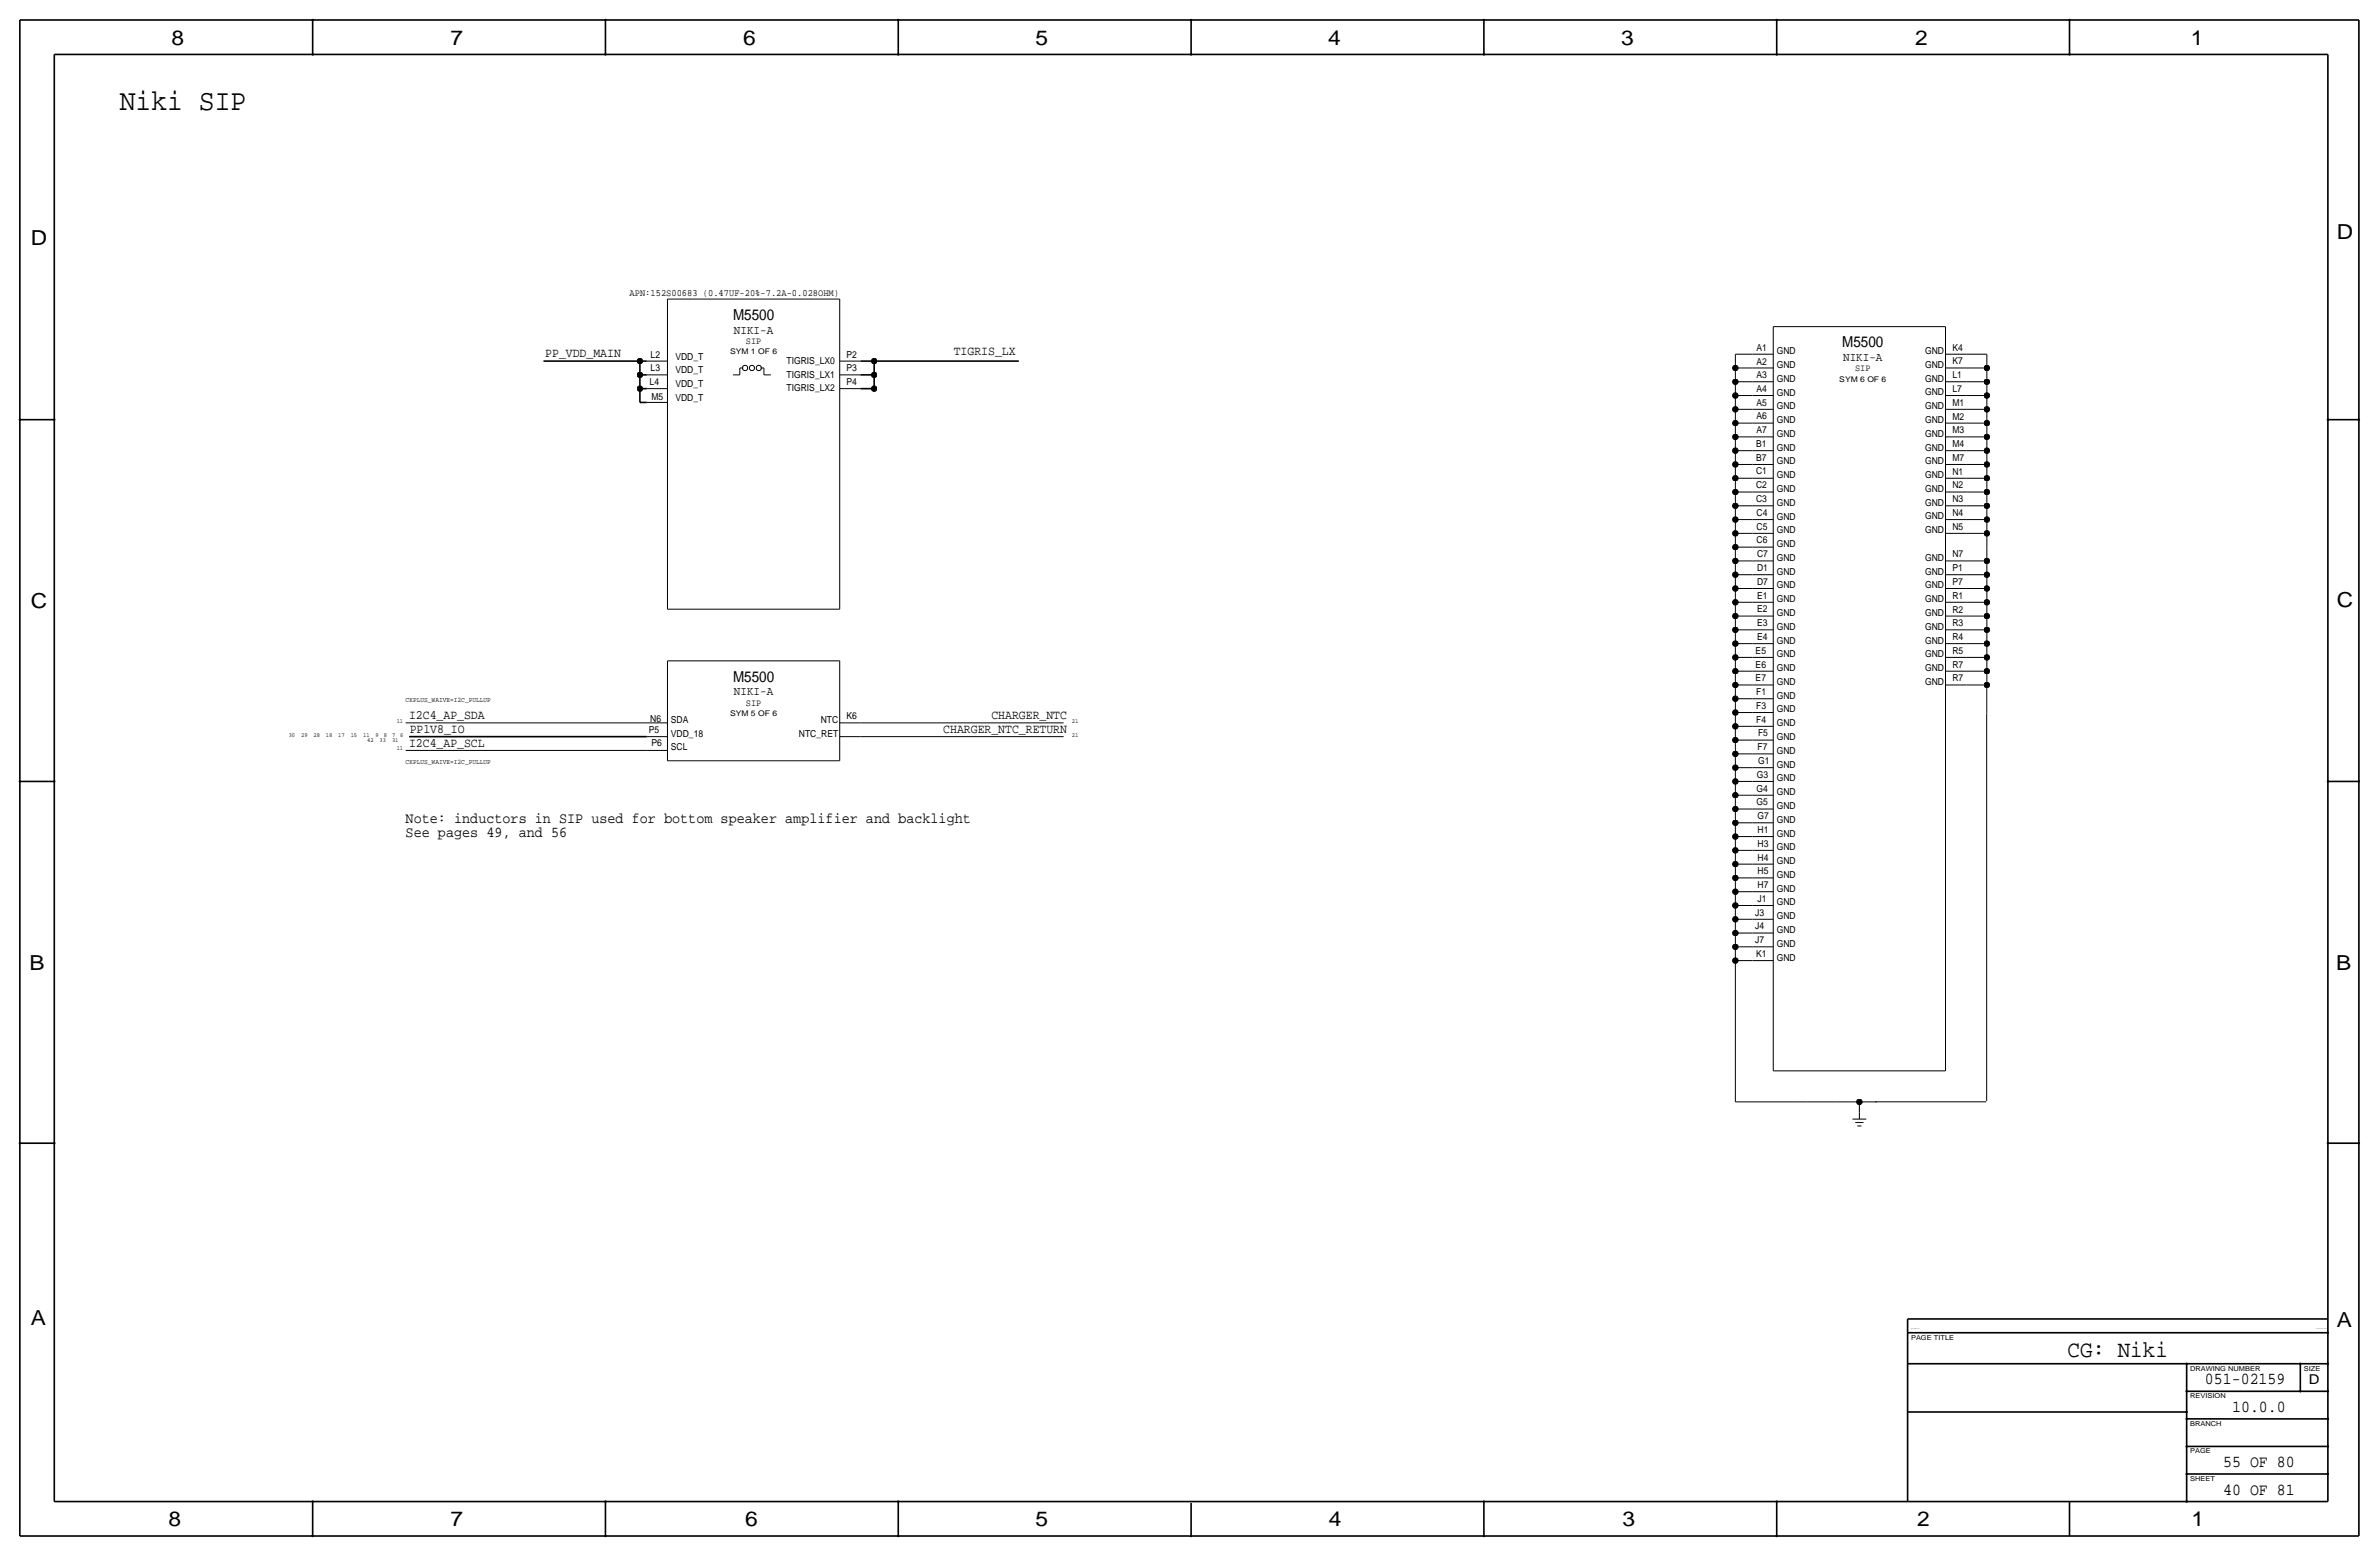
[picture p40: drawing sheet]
<svg xmlns="http://www.w3.org/2000/svg" width="877mm" height="574mm" viewBox="0 0 877 574" stroke-linecap="round" stroke-linejoin="round" font-family="sans-serif">
<defs><g id="words">
<text font-size="10.9" x="44.1" y="40.4">Niki SIP</text>
<text font-size="8.6" x="762.2" y="500.1">CG: Niki</text>
<g font-size="7.6">
<text x="63.2" y="16.5">8</text>
<text x="166.1" y="16.5">7</text>
<text x="274" y="16.5">6</text>
<text x="381.7" y="16.5">5</text>
<text x="489.7" y="16.5">4</text>
<text x="597.6" y="16.5">3</text>
<text x="706.1" y="16.5">2</text>
<text x="807.7" y="16.5">1</text>
<text x="861.5" y="88.1">D</text>
<text x="11.4" y="90.4">D</text>
<text x="11.4" y="224.3">C</text>
<text x="861.5" y="223.8">C</text>
<text x="10.8" y="357.6">B</text>
<text x="861.3" y="357.4">B</text>
<text x="11.3" y="488.4">A</text>
<text x="861.5" y="489.2">A</text>
<text x="62.2" y="562.6">8</text>
<text x="166" y="562.6">7</text>
<text x="274.8" y="562.6">6</text>
<text x="381.7" y="562.6">5</text>
<text x="489.9" y="562.6">4</text>
<text x="598.1" y="562.6">3</text>
<text x="706.8" y="562.6">2</text>
<text x="807.9" y="562.6">1</text>
</g>
<g font-size="6.2">
<text x="812.9" y="510.3">051-02159</text>
<text x="822.9" y="520.4">10.0.0</text>
<text x="819.6" y="540.8">55 OF 80</text>
<text x="819.6" y="550.9">40 OF 81</text>
</g>
<g font-size="5.6">
<text x="270.2" y="117.9">M5500</text>
<text x="679.2" y="128">M5500</text>
<text x="270.2" y="251.2">M5500</text>
<text x="149.6" y="303.3">Note: inductors in SIP used for bottom speaker amplifier and backlight</text>
<text x="149.6" y="308.4">See pages 49, and 56</text>
</g>
<text font-size="5" x="851.2" y="510.3">D</text>
<g font-size="4.7">
<text x="201" y="131.5">PP_VDD_MAIN</text>
<text x="351.6" y="131">TIGRIS_LX</text>
<text x="150.8" y="265.2">I2C4_AP_SDA</text>
<text x="365.5" y="265.2">CHARGER_NTC</text>
<text x="150.8" y="275.3">I2C4_AP_SCL</text>
<text x="151" y="270.3">PP1V8_IO</text>
<text x="347.8" y="270.3">CHARGER_NTC_RETURN</text>
</g>
<g font-size="4.5">
<text x="270.6" y="122.9">NIKI-A</text>
<text x="679.5" y="133.1">NIKI-A</text>
<text x="270.6" y="256.3">NIKI-A</text>
</g>
<text font-size="3.6" x="232.1" y="109">APN:152S00683 (0.47UF-20%-7.2A-0.028OHM)</text>
<g font-size="3.5">
<text x="239.9" y="131.8">L2</text>
<text x="275" y="126.7">SIP</text>
<text x="312.1" y="131.8">P2</text>
<text x="647.6" y="129.3">A1</text>
<text x="655" y="130.6">GND</text>
<text x="709.7" y="130.5">GND</text>
<text x="719.8" y="129.2">K4</text>
<text x="239.9" y="136.9">L3</text>
<text x="249" y="137.6">VDD_T</text>
<text x="249" y="132.6">VDD_T</text>
<text x="290" y="134.1">TIGRIS_LX0</text>
<text x="312.1" y="136.9">P3</text>
<text x="647.6" y="134.4">A2</text>
<text x="655" y="135.7">GND</text>
<text x="683.9" y="136.9">SIP</text>
<text x="709.7" y="135.6">GND</text>
<text x="719.8" y="134.3">K7</text>
<text x="239.5" y="141.9">L4</text>
<text x="249" y="142.7">VDD_T</text>
<text x="290" y="139.2">TIGRIS_LX1</text>
<text x="312.1" y="142">P4</text>
<text x="647.6" y="139.4">A3</text>
<text x="655" y="140.7">GND</text>
<text x="709.7" y="140.7">GND</text>
<text x="719.8" y="139.4">L1</text>
<text x="240.2" y="147.3">M5</text>
<text x="249" y="147.8">VDD_T</text>
<text x="290" y="144.3">TIGRIS_LX2</text>
<text x="647.6" y="149.5">A5</text>
<text x="647.6" y="144.4">A4</text>
<text x="655" y="145.8">GND</text>
<text x="709.7" y="145.7">GND</text>
<text x="719.8" y="149.6">M1</text>
<text x="719.8" y="144.5">L7</text>
<text x="647.6" y="154.6">A6</text>
<text x="655" y="150.9">GND</text>
<text x="655" y="156">GND</text>
<text x="709.7" y="155.9">GND</text>
<text x="709.7" y="150.8">GND</text>
<text x="719.8" y="154.6">M2</text>
<text x="647.6" y="159.7">A7</text>
<text x="655" y="161">GND</text>
<text x="709.7" y="161">GND</text>
<text x="719.8" y="159.7">M3</text>
<text x="647.4" y="164.7">B1</text>
<text x="655" y="166.1">GND</text>
<text x="709.7" y="166.1">GND</text>
<text x="719.8" y="164.8">M4</text>
<text x="647.4" y="169.8">B7</text>
<text x="655" y="171.2">GND</text>
<text x="709.7" y="171.1">GND</text>
<text x="719.8" y="169.9">M7</text>
<text x="647.4" y="180">C2</text>
<text x="647.4" y="174.9">C1</text>
<text x="655" y="176.3">GND</text>
<text x="709.7" y="176.2">GND</text>
<text x="719.8" y="175">N1</text>
<text x="647.4" y="185.1">C3</text>
<text x="655" y="181.4">GND</text>
<text x="709.7" y="181.3">GND</text>
<text x="719.8" y="185.1">N3</text>
<text x="719.8" y="180">N2</text>
<text x="647.6" y="190.1">C4</text>
<text x="655" y="186.4">GND</text>
<text x="655" y="191.5">GND</text>
<text x="709.7" y="191.5">GND</text>
<text x="709.7" y="186.4">GND</text>
<text x="719.8" y="190.2">N4</text>
<text x="647.6" y="195.2">C5</text>
<text x="655" y="196.6">GND</text>
<text x="709.7" y="196.6">GND</text>
<text x="719.8" y="195.3">N5</text>
<text x="647.6" y="200.3">C6</text>
<text x="655" y="201.7">GND</text>
<text x="647.8" y="205.4">C7</text>
<text x="655" y="206.8">GND</text>
<text x="709.7" y="206.7">GND</text>
<text x="719.8" y="205.4">N7</text>
<text x="647.8" y="215.5">D7</text>
<text x="647.8" y="210.5">D1</text>
<text x="655" y="211.8">GND</text>
<text x="709.7" y="211.8">GND</text>
<text x="719.8" y="215.6">P7</text>
<text x="719.8" y="210.5">P1</text>
<text x="647.8" y="220.6">E1</text>
<text x="655" y="216.9">GND</text>
<text x="655" y="222">GND</text>
<text x="709.7" y="222">GND</text>
<text x="709.7" y="216.9">GND</text>
<text x="719.8" y="220.7">R1</text>
<text x="647.8" y="225.7">E2</text>
<text x="655" y="227.1">GND</text>
<text x="709.7" y="227">GND</text>
<text x="719.8" y="225.8">R2</text>
<text x="647.8" y="230.8">E3</text>
<text x="655" y="232.1">GND</text>
<text x="709.7" y="232.1">GND</text>
<text x="719.8" y="230.9">R3</text>
<text x="647.8" y="235.9">E4</text>
<text x="655" y="237.2">GND</text>
<text x="709.7" y="237.2">GND</text>
<text x="719.8" y="235.9">R4</text>
<text x="647.3" y="241">E5</text>
<text x="655" y="242.3">GND</text>
<text x="709.7" y="242.3">GND</text>
<text x="719.8" y="241">R5</text>
<text x="647.3" y="251.1">E7</text>
<text x="647.3" y="246">E6</text>
<text x="655" y="247.4">GND</text>
<text x="709.7" y="247.4">GND</text>
<text x="719.8" y="251.2">R7</text>
<text x="719.8" y="246.1">R7</text>
<text x="647.4" y="256.2">F1</text>
<text x="655" y="257.5">GND</text>
<text x="655" y="252.5">GND</text>
<text x="709.7" y="252.4">GND</text>
<text x="275" y="260.1">SIP</text>
<text x="647.4" y="261.3">F3</text>
<text x="655" y="262.6">GND</text>
<text x="239.7" y="266">N6</text>
<text x="247.3" y="266.4">SDA</text>
<text x="302.6" y="266.4">NTC</text>
<text x="312.1" y="265.2">K6</text>
<text x="647.4" y="266.4">F4</text>
<text x="655" y="267.7">GND</text>
<text x="239.2" y="270.3">P5</text>
<text x="240.2" y="275">P6</text>
<text x="247.3" y="271.5">VDD_18</text>
<text x="294.5" y="271.5">NTC_RET</text>
<text x="648.1" y="271.4">F5</text>
<text x="655" y="272.8">GND</text>
<text x="247.3" y="276.6">SCL</text>
<text x="647.9" y="276.5">F7</text>
<text x="648.1" y="281.6">G1</text>
<text x="655" y="277.9">GND</text>
<text x="647.7" y="286.8">G3</text>
<text x="655" y="282.9">GND</text>
<text x="647.6" y="291.8">G4</text>
<text x="655" y="293.1">GND</text>
<text x="655" y="288">GND</text>
<text x="647.6" y="296.9">G5</text>
<text x="655" y="298.2">GND</text>
<text x="648" y="301.9">G7</text>
<text x="655" y="303.3">GND</text>
<text x="648" y="307">H1</text>
<text x="655" y="308.3">GND</text>
<text x="648" y="317.2">H4</text>
<text x="648" y="312.1">H3</text>
<text x="655" y="313.4">GND</text>
<text x="648" y="322.3">H5</text>
<text x="655" y="323.6">GND</text>
<text x="655" y="318.5">GND</text>
<text x="648" y="327.3">H7</text>
<text x="655" y="328.7">GND</text>
<text x="648" y="332.4">J1</text>
<text x="655" y="333.8">GND</text>
<text x="647.1" y="337.5">J3</text>
<text x="655" y="338.8">GND</text>
<text x="647.1" y="347.7">J7</text>
<text x="647.1" y="342.6">J4</text>
<text x="655" y="343.9">GND</text>
<text x="647.4" y="352.7">K1</text>
<text x="655" y="349">GND</text>
<text x="655" y="354.1">GND</text>
</g>
<g font-size="2.9">
<text x="269.2" y="130.6">SYM 1 OF 6</text>
<text x="678.1" y="140.7">SYM 6 OF 6</text>
<text x="269.2" y="263.9">SYM 5 OF 6</text>
</g>
<g font-size="2.6">
<text x="149.6" y="258.8">CKPLUS_WAIVE=I2C_PULLUP</text>
<text x="149.6" y="281.7">CKPLUS_WAIVE=I2C_PULLUP</text>
</g>
<g font-size="2.5">
<text x="704.5" y="493.8">PAGE TITLE</text>
<text x="807.4" y="505.2">DRAWING NUMBER</text>
<text x="849.3" y="505.2">SIZE</text>
<text x="807.4" y="515.4">REVISION</text>
<text x="807.4" y="525.5">BRANCH</text>
<text x="807.4" y="535.7">PAGE</text>
<text x="807.4" y="545.8">SHEET</text>
</g>
<g font-size="2.3">
<text x="146.3" y="266.4">11</text>
<text x="395.2" y="266.4">21</text>
<text x="106.4" y="271.5">30</text>
<text x="111" y="271.5">29</text>
<text x="115.6" y="271.5">28</text>
<text x="120.1" y="271.5">18</text>
<text x="124.7" y="271.5">17</text>
<text x="129.3" y="271.5">15</text>
<text x="133.9" y="271.5">11</text>
<text x="135.4" y="273.4">42</text>
<text x="138.4" y="271.5">9</text>
<text x="140" y="273.4">33</text>
<text x="141.5" y="271.5">8</text>
<text x="144.5" y="273.4">31</text>
<text x="144.5" y="271.5">7</text>
<text x="147.6" y="271.5">6</text>
<text x="395.2" y="271.5">21</text>
<text x="146.3" y="276.6">11</text>
</g>
<g font-size=".4">
<text x="704.5" y="490">SYNC_MASTER=sync</text>
<text x="853.9" y="490">SYNC_DATE=04/14/2017</text>
</g>
</g></defs>
<g fill="none" stroke="#000" stroke-width=".6" stroke-linecap="butt">
<path d="M7.3 7.4v558.8zM7.3 7.4h862.3zM115.3 7.4v12.7zM223.2 7.4v12.7zM331.2 7.4v12.7zM439.1 7.4v12.7zM547.1 7.4v12.7zM655 7.4v12.7zM763 7.4v12.7zM869.6 7.4v558.8zM20 20.1v533.4zM20 20.1h838.2z"/>
<path d="M858.2 20.1v533.4zM200.4 133.1h35.5zM235.9 138.2v5.1zM235.9 133.1v5.1zM235.9 138.2h2.6zM235.9 133.1h2.6zM317.2 133.1h5.1zM317.2 138.2h5.1zM322.3 133.1h53.3zM322.3 133.1v5.1zM322.3 138.2v5.1zM7.3 154.7h12.7z"/>
<path d="M235.9 148.3h2.6zM235.9 143.3v5zM235.9 143.3h2.6zM317.2 143.3h5.1zM858.2 154.7h11.4zM150.8 271.5h87.7zM7.3 288h12.7zM858.2 288h11.4zM7.3 421.4h12.7zM858.2 421.4h11.4zM703.3 491.2h154.9zM703.3 486.2v5z"/>
<path d="M703.3 486.2h154.9zM703.3 491.2v62.3zM703.3 502.7h154.9zM806.1 502.7v50.8zM806.1 512.8h52.1zM848.1 502.7v10.1zM703.3 520.4h102.8zM806.1 533.1h52.1zM806.1 523h52.1zM20 553.5h838.2zM115.3 553.5v12.7zM223.2 553.5v12.7z"/>
<path d="M331.2 553.5v12.7zM439.1 554v12.2zM547.1 553.5v12.7zM655 553.5v12.7zM763 553.5v12.7zM806.1 543.3h52.1zM7.3 566.2h862.3z"/>
</g>
<g fill="none" stroke="#000" stroke-width=".37">
<path d="M246.1 110.2h63.5zM246.1 110.2v114.3zM309.6 110.2v114.3zM238.5 133.1h7.6zM238.5 138.2h7.6zM270.2 138.2h2.5zM272.7 135.6h1.3zM272.7 135.6v2.6zM280.4 135.6h1.2zM281.6 135.6v2.6zM281.6 138.2h2.6zM309.6 138.2h7.6z"/>
<path d="M309.6 133.1h7.6zM639.8 130.6h6.3zM639.8 130.6v5zM639.8 135.6h6.3zM639.8 135.6v5.1zM646.1 130.6h7.6zM646.1 135.6h7.6zM653.7 120.4h63.5zM653.7 120.4v274.3zM717.2 135.6h7.7zM717.2 130.6h7.7zM717.2 120.4v274.3z"/>
<path d="M724.9 135.6h7.6zM724.9 130.6h7.6zM732.5 135.6v5.1zM732.5 130.6v5zM238.5 148.3h7.6zM238.5 143.3h7.6zM309.6 143.3h7.6zM639.8 140.7h6.3zM639.8 140.7v5.1zM639.8 145.8h6.3zM639.8 145.8v5.1zM639.8 150.9h6.3z"/>
<path d="M639.8 150.9v5.1zM639.8 156h6.3zM639.8 156v5zM646.1 150.9h7.6zM646.1 156h7.6zM646.1 140.7h7.6zM646.1 145.8h7.6zM717.2 156h7.7zM717.2 150.9h7.7zM717.2 145.8h7.7zM717.2 140.7h7.7zM724.9 156h7.6z"/>
<path d="M724.9 150.9h7.6zM724.9 145.8h7.6zM724.9 140.7h7.6zM732.5 156v5zM732.5 150.9v5.1zM732.5 145.8v5.1zM732.5 140.7v5.1zM639.8 161h6.3zM639.8 161v5.1zM639.8 166.1h6.3zM639.8 166.1v5.1zM639.8 171.2h6.3z"/>
<path d="M639.8 171.2v5.1zM639.8 176.3h6.3zM639.8 176.3v5.1zM646.1 176.3h7.6zM646.1 161h7.6zM646.1 166.1h7.6zM646.1 171.2h7.6zM717.2 176.3h7.7zM717.2 171.2h7.7zM717.2 166.1h7.7zM717.2 161h7.7zM724.9 176.3h7.6z"/>
<path d="M724.9 171.2h7.6zM724.9 166.1h7.6zM724.9 161h7.6zM732.5 176.3v5.1zM732.5 171.2v5.1zM732.5 166.1v5.1zM732.5 161v5.1zM639.8 181.4h6.3zM639.8 181.4v5zM639.8 186.4h6.3zM639.8 186.4v5.1zM639.8 191.5h6.3z"/>
<path d="M639.8 191.5v5.1zM639.8 196.6h6.3zM639.8 196.6v5.1zM646.1 181.4h7.6zM646.1 186.4h7.6zM646.1 191.5h7.6zM646.1 196.6h7.6zM717.2 196.6h7.7zM717.2 191.5h7.7zM717.2 186.4h7.7zM717.2 181.4h7.7zM724.9 196.6h7.6z"/>
<path d="M724.9 191.5h7.6zM724.9 186.4h7.6zM724.9 181.4h7.6zM732.5 196.6v5.1zM732.5 191.5v5.1zM732.5 186.4v5.1zM732.5 181.4v5zM639.8 201.7h6.3zM639.8 201.7v5.1zM639.8 206.8h6.3zM639.8 206.8v5zM639.8 211.8h6.3z"/>
<path d="M639.8 211.8v5.1zM639.8 216.9h6.3zM639.8 216.9v5.1zM646.1 201.7h7.6zM646.1 206.8h7.6zM646.1 211.8h7.6zM646.1 216.9h7.6zM717.2 216.9h7.7zM717.2 211.8h7.7zM717.2 206.8h7.7zM724.9 216.9h7.6zM724.9 211.8h7.6z"/>
<path d="M724.9 206.8h7.6zM732.5 216.9v5.1zM732.5 211.8v5.1zM732.5 206.8v5zM732.5 201.7v5.1zM246.1 224.5h63.5zM639.8 222h6.3zM639.8 222v5.1zM639.8 227.1h6.3zM639.8 227.1v5.1zM639.8 232.2h6.3zM639.8 232.2v5z"/>
<path d="M639.8 237.2h6.3zM639.8 237.2v5.1zM646.1 227.1h7.6zM646.1 232.2h7.6zM646.1 237.2h7.6zM646.1 222h7.6zM717.2 237.2h7.7zM717.2 232.2h7.7zM717.2 227.1h7.7zM717.2 222h7.7zM724.9 237.2h7.6zM724.9 232.2h7.6z"/>
<path d="M724.9 227.1h7.6zM724.9 222h7.6zM732.5 237.2v5.1zM732.5 232.2v5zM732.5 227.1v5.1zM732.5 222v5.1zM246.1 243.6v36.8zM246.1 243.6h63.5zM309.6 243.6v36.8zM639.8 242.3h6.3zM639.8 242.3v5.1zM639.8 247.4h6.3z"/>
<path d="M639.8 247.4v5.1zM639.8 252.5h6.3zM639.8 252.5v5.1zM639.8 257.6h6.3zM639.8 257.6v5zM646.1 257.6h7.6zM646.1 252.5h7.6zM646.1 242.3h7.6zM646.1 247.4h7.6zM717.2 252.5h7.7zM717.2 247.4h7.7zM717.2 242.3h7.7z"/>
<path d="M724.9 252.5h7.6zM724.9 247.4h7.6zM724.9 242.3h7.6zM732.5 252.6v10.4zM732.5 247.4v5.1zM732.5 242.3v5.1zM149.6 276.6h88.9zM149.6 266.4h88.9zM238.5 276.6h7.6zM238.5 271.5h7.6zM238.5 266.4h7.6zM309.6 271.5h7.6z"/>
<path d="M309.6 266.4h7.6zM317.2 266.4h74.9zM317.2 271.5h74.9zM639.8 262.6h6.3zM639.8 262.6v5.1zM639.8 267.7h6.3zM639.8 267.7v5.1zM639.8 272.8h6.3zM639.8 272.8v5.1zM639.8 277.9h6.3zM639.8 277.9v5.1zM646.1 277.9h7.6z"/>
<path d="M646.1 262.6h7.6zM646.1 267.7h7.6zM646.1 272.8h7.6zM732.4 263v142.8zM246.1 280.4h63.5zM639.8 283h6.3zM639.8 283v5zM639.8 288h6.3zM639.8 288v5.1zM639.8 293.1h6.3zM639.8 293.1v5.1zM639.8 298.2h6.3z"/>
<path d="M639.8 298.2v5.1zM646.1 298.2h7.6zM646.1 293.1h7.6zM646.1 288h7.6zM646.1 283h7.6zM639.8 303.3h6.3zM639.8 303.3v5.1zM639.8 308.4h6.3zM639.8 308.4v5zM639.8 313.4h6.3zM639.8 313.4v5.1zM639.8 318.5h6.3z"/>
<path d="M639.8 318.5v5.1zM646.1 318.5h7.6zM646.1 313.4h7.6zM646.1 308.4h7.6zM646.1 303.3h7.6zM639.8 323.6h6.3zM639.8 323.6v5.1zM639.8 328.7h6.3zM639.8 328.7v5.1zM639.8 333.8h6.3zM639.8 333.8v5zM639.8 338.8h6.3z"/>
<path d="M639.8 338.8v5.1zM646.1 338.8h7.6zM646.1 333.8h7.6zM646.1 328.7h7.6zM646.1 323.6h7.6zM639.8 343.9h6.3zM639.8 343.9v5.1zM639.8 349h6.3zM639.8 349v5.1zM639.8 354.1h6.3zM639.8 354.1v52zM646.1 354.1h7.6z"/>
<path d="M646.1 349h7.6zM646.1 343.9h7.6zM653.7 394.7h63.5zM639.8 406.1h21.6zM661.4 406.1h5zM666.4 406.1h10.2zM676.6 406.1h5.1zM681.7 406.1h3.8zM683 412.5h5zM684 413.8h3zM684.7 415h1.6zM685.5 406.1h6.3z"/>
<path d="M685.5 406.1v3.9zM685.5 410v2.5zM691.3 406.1h41z"/>
<circle cx="274.7" cy="135.6" r=".97"/>
<circle cx="277.2" cy="135.6" r=".97"/>
<circle cx="279.8" cy="135.6" r=".97"/>
</g>
<g fill="#000" stroke="#000" stroke-width=".37">
<path d="M115.1 7.2h.4v.3h-.4zM115.1 19.9h.4v.3h-.4zM223 7.2h.4v.3h-.4zM223 19.9h.4v.3h-.4zM331 19.9h.4v.3h-.4zM331 7.2h.4v.3h-.4zM438.9 7.2h.4v.3h-.4zM438.9 19.9h.4v.3h-.4zM546.9 7.2h.4v.3h-.4zM546.9 19.9h.4v.3h-.4zM654.8 19.9h.4v.3h-.4zM654.8 7.2h.4v.3h-.4z"/>
<path d="M762.8 19.9h.4v.3h-.4zM762.8 7.2h.4v.3h-.4zM7.1 154.5h.4v.4h-.4zM19.8 154.5h.4v.4h-.4zM858 154.5h.4v.4h-.4zM869.5 154.5h.3v.4h-.3zM7.1 287.9h.4v.3h-.4zM19.8 287.9h.4v.3h-.4zM858 287.9h.4v.3h-.4zM869.5 287.9h.3v.3h-.3zM7.1 421.2h.4v.4h-.4zM19.8 421.2h.4v.4h-.4z"/>
<path d="M858 421.2h.4v.4h-.4zM869.5 421.2h.3v.4h-.3zM858 491.1h.4v.3h-.4zM806 502.5h.3v.3h-.3zM806 512.7h.3v.3h-.3zM847.9 512.7h.3v.3h-.3zM847.9 502.5h.3v.3h-.3zM858 502.5h.4v.3h-.4zM858 512.7h.4v.3h-.4zM806 520.3h.3v.3h-.3zM806 522.8h.3v.4h-.3zM806 533h.3v.3h-.3z"/>
<path d="M858 522.8h.4v.4h-.4zM858 533h.4v.3h-.4zM115.1 553.3h.4v.3h-.4zM223 553.3h.4v.3h-.4zM331 553.3h.4v.3h-.4zM546.9 553.3h.4v.3h-.4zM654.8 553.3h.4v.3h-.4zM806 543.1h.3v.4h-.3zM806 553.3h.3v.3h-.3zM858 543.1h.4v.4h-.4zM115.1 566h.4v.3h-.4zM223 566h.4v.3h-.4z"/>
<path d="M331 566h.4v.3h-.4zM438.9 566h.4v.3h-.4zM546.9 566h.4v.3h-.4zM654.8 566h.4v.3h-.4z"/>
<circle cx="235.9" cy="133.1" r="1.02"/>
<circle cx="235.9" cy="138.2" r="1.02"/>
<circle cx="322.3" cy="138.2" r="1.02"/>
<circle cx="322.3" cy="133.1" r="1.02"/>
<circle cx="639.8" cy="135.6" r="1.02"/>
<circle cx="732.5" cy="135.6" r="1.02"/>
<circle cx="235.9" cy="143.3" r="1.02"/>
<circle cx="322.3" cy="143.3" r="1.02"/>
<circle cx="639.8" cy="140.7" r="1.02"/>
<circle cx="639.8" cy="145.8" r="1.02"/>
<circle cx="639.8" cy="150.9" r="1.02"/>
<circle cx="639.8" cy="156" r="1.02"/>
<circle cx="732.5" cy="150.9" r="1.02"/>
<circle cx="732.5" cy="156" r="1.02"/>
<circle cx="732.5" cy="140.7" r="1.02"/>
<circle cx="732.5" cy="145.8" r="1.02"/>
<circle cx="639.8" cy="171.2" r="1.02"/>
<circle cx="639.8" cy="176.3" r="1.02"/>
<circle cx="639.8" cy="166.1" r="1.02"/>
<circle cx="639.8" cy="161" r="1.02"/>
<circle cx="732.5" cy="161" r="1.02"/>
<circle cx="732.5" cy="166.1" r="1.02"/>
<circle cx="732.5" cy="171.2" r="1.02"/>
<circle cx="732.5" cy="176.3" r="1.02"/>
<circle cx="639.8" cy="186.4" r="1.02"/>
<circle cx="639.8" cy="181.4" r="1.02"/>
<circle cx="639.8" cy="196.6" r="1.02"/>
<circle cx="639.8" cy="191.5" r="1.02"/>
<circle cx="732.5" cy="181.4" r="1.02"/>
<circle cx="732.5" cy="186.4" r="1.02"/>
<circle cx="732.5" cy="191.5" r="1.02"/>
<circle cx="732.5" cy="196.6" r="1.02"/>
<circle cx="639.8" cy="216.9" r="1.02"/>
<circle cx="639.8" cy="201.7" r="1.02"/>
<circle cx="639.8" cy="211.8" r="1.02"/>
<circle cx="639.8" cy="206.8" r="1.02"/>
<circle cx="732.5" cy="206.8" r="1.02"/>
<circle cx="732.5" cy="211.8" r="1.02"/>
<circle cx="732.5" cy="216.9" r="1.02"/>
<circle cx="639.8" cy="232.2" r="1.02"/>
<circle cx="639.8" cy="237.2" r="1.02"/>
<circle cx="639.8" cy="222" r="1.02"/>
<circle cx="639.8" cy="227.1" r="1.02"/>
<circle cx="732.5" cy="222" r="1.02"/>
<circle cx="732.5" cy="237.2" r="1.02"/>
<circle cx="732.5" cy="227.1" r="1.02"/>
<circle cx="732.5" cy="232.2" r="1.02"/>
<circle cx="639.8" cy="257.6" r="1.02"/>
<circle cx="639.8" cy="252.5" r="1.02"/>
<circle cx="639.8" cy="242.3" r="1.02"/>
<circle cx="639.8" cy="247.4" r="1.02"/>
<circle cx="732.5" cy="247.4" r="1.02"/>
<circle cx="732.5" cy="252.5" r="1.02"/>
<circle cx="732.5" cy="242.3" r="1.02"/>
<circle cx="639.8" cy="267.7" r="1.02"/>
<circle cx="639.8" cy="277.9" r="1.02"/>
<circle cx="639.8" cy="262.6" r="1.02"/>
<circle cx="639.8" cy="272.8" r="1.02"/>
<circle cx="639.8" cy="283" r="1.02"/>
<circle cx="639.8" cy="298.2" r="1.02"/>
<circle cx="639.8" cy="288" r="1.02"/>
<circle cx="639.8" cy="293.1" r="1.02"/>
<circle cx="639.8" cy="303.3" r="1.02"/>
<circle cx="639.8" cy="318.5" r="1.02"/>
<circle cx="639.8" cy="308.4" r="1.02"/>
<circle cx="639.8" cy="313.4" r="1.02"/>
<circle cx="639.8" cy="328.7" r="1.02"/>
<circle cx="639.8" cy="338.8" r="1.02"/>
<circle cx="639.8" cy="323.6" r="1.02"/>
<circle cx="639.8" cy="333.8" r="1.02"/>
<circle cx="639.8" cy="349" r="1.02"/>
<circle cx="639.8" cy="343.9" r="1.02"/>
<circle cx="639.8" cy="354.1" r="1.02"/>
<circle cx="685.5" cy="406.1" r="1.02"/>
</g>
<use href="#words"/>
</svg>
